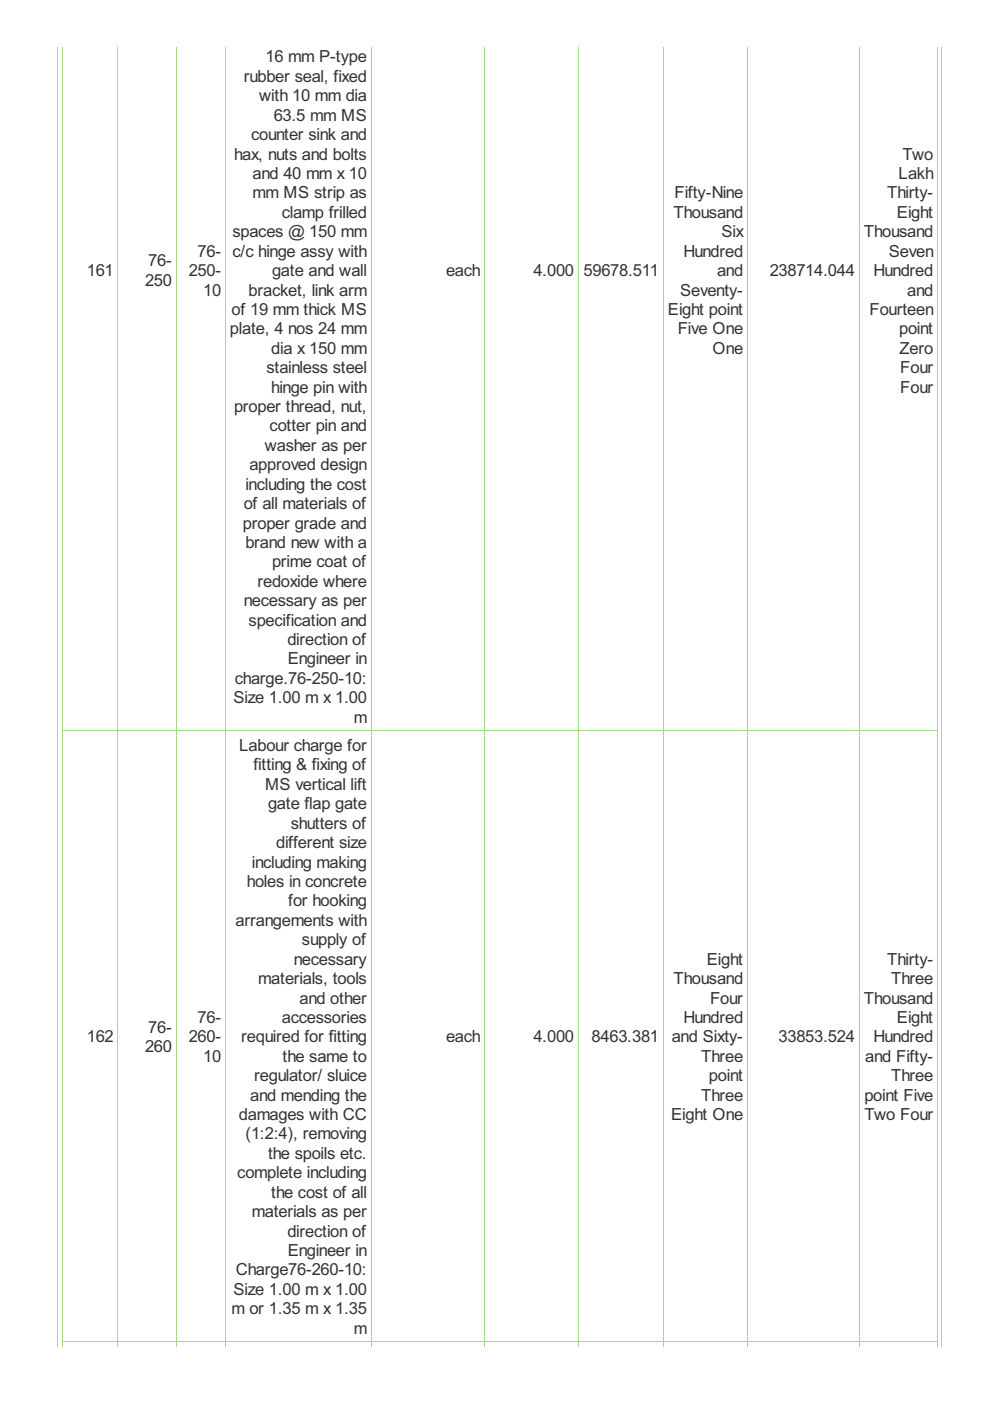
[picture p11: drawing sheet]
<svg xmlns="http://www.w3.org/2000/svg" width="210mm" height="297mm" viewBox="0 0 210 297" stroke-linecap="round" stroke-linejoin="round" font-family="sans-serif">
<defs><g id="words">
<g font-size="3.9" fill="#333">
<text x="51.7" y="17.4">rubber seal, fixed</text>
<text x="56.3" y="13.3">16 mm P-type</text>
<text x="54.9" y="21.5">with 10 mm dia</text>
<text x="53.2" y="29.7">counter sink and</text>
<text x="58" y="25.6">63.5 mm MS</text>
<text x="49.6" y="33.8">hax, nuts and bolts</text>
<text x="191.4" y="33.8">Two</text>
<text x="53.6" y="38">and 40 mm x 10</text>
<text x="190.5" y="38">Lakh</text>
<text x="53.6" y="42.1">mm MS strip as</text>
<text x="59.7" y="46.2">clamp frilled</text>
<text x="142.8" y="46.2">Thousand</text>
<text x="143" y="42.1">Fifty-Nine</text>
<text x="188.1" y="42.1">Thirty-</text>
<text x="190.2" y="46.2">Eight</text>
<text x="49.3" y="50.3">spaces @ 150 mm</text>
<text x="153" y="50.3">Six</text>
<text x="183.1" y="50.3">Thousand</text>
<text x="18.4" y="58.5">161</text>
<text x="31.4" y="56.5">76-</text>
<text x="40" y="58.5">250-</text>
<text x="41.9" y="54.4">76-</text>
<text x="49.3" y="54.4">c/c hinge assy with</text>
<text x="57.7" y="58.5">gate and wall</text>
<text x="94.6" y="58.5">each</text>
<text x="113.1" y="58.5">4.000</text>
<text x="123.7" y="58.5">59678.511</text>
<text x="144.9" y="54.4">Hundred</text>
<text x="152" y="58.5">and</text>
<text x="163.2" y="58.5">238714.044</text>
<text x="185.2" y="58.5">Hundred</text>
<text x="188.5" y="54.4">Seven</text>
<text x="30.7" y="60.6">250</text>
<text x="43.1" y="62.7">10</text>
<text x="52.7" y="62.7">bracket, link arm</text>
<text x="144.2" y="62.7">Seventy-</text>
<text x="192.4" y="62.7">and</text>
<text x="48.8" y="70.9">plate, 4 nos 24 mm</text>
<text x="49.1" y="66.8">of 19 mm thick MS</text>
<text x="141.6" y="66.8">Eight point</text>
<text x="143.7" y="70.9">Five One</text>
<text x="184.3" y="66.8">Fourteen</text>
<text x="190.6" y="70.9">point</text>
<text x="57.5" y="75">dia x 150 mm</text>
<text x="151.1" y="75">One</text>
<text x="190.7" y="75">Zero</text>
<text x="56.5" y="79.1">stainless steel</text>
<text x="57.5" y="83.2">hinge pin with</text>
<text x="190.9" y="79.1">Four</text>
<text x="190.9" y="83.2">Four</text>
<text x="49.6" y="87.4">proper thread, nut,</text>
<text x="56.1" y="95.6">washer as per</text>
<text x="57.2" y="91.5">cotter pin and</text>
<text x="52.9" y="99.7">approved design</text>
<text x="51.7" y="107.9">of all materials of</text>
<text x="52" y="103.8">including the cost</text>
<text x="51.5" y="112.1">proper grade and</text>
<text x="52" y="116.2">brand new with a</text>
<text x="54.6" y="124.4">redoxide where</text>
<text x="57.7" y="120.3">prime coat of</text>
<text x="51.7" y="128.5">necessary as per</text>
<text x="52.7" y="132.7">specification and</text>
<text x="60.9" y="136.8">direction of</text>
<text x="61" y="140.9">Engineer in</text>
<text x="49.5" y="149.1">Size 1.00 m x 1.00</text>
<text x="49.8" y="145">charge.76-250-10:</text>
<text x="75" y="153.2">m</text>
<text x="50.7" y="159.2">Labour charge for</text>
<text x="53.7" y="163.4">fitting &amp; fixing of</text>
<text x="56.2" y="167.5">MS vertical lift</text>
<text x="56.8" y="171.6">gate flap gate</text>
<text x="58.5" y="179.8">different size</text>
<text x="61.6" y="175.7">shutters of</text>
<text x="53.4" y="183.9">including making</text>
<text x="52.4" y="188.1">holes in concrete</text>
<text x="50" y="196.3">arrangements with</text>
<text x="61.1" y="192.2">for hooking</text>
<text x="64" y="200.4">supply of</text>
<text x="54.8" y="208.6">materials, tools</text>
<text x="62.3" y="204.5">necessary</text>
<text x="142.8" y="208.6">Thousand</text>
<text x="149.9" y="204.5">Eight</text>
<text x="188.1" y="204.5">Thirty-</text>
<text x="189" y="208.6">Three</text>
<text x="63.5" y="212.8">and other</text>
<text x="150.6" y="212.8">Four</text>
<text x="183.1" y="212.8">Thousand</text>
<text x="18.4" y="221">162</text>
<text x="31.4" y="218.9">76-</text>
<text x="40" y="221">260-</text>
<text x="41.9" y="216.9">76-</text>
<text x="51.2" y="221">required for fitting</text>
<text x="59.7" y="216.9">accessories</text>
<text x="94.6" y="221">each</text>
<text x="113.1" y="221">4.000</text>
<text x="125.4" y="221">8463.381</text>
<text x="142.4" y="221">and Sixty-</text>
<text x="144.9" y="216.9">Hundred</text>
<text x="165.1" y="221">33853.524</text>
<text x="185.2" y="221">Hundred</text>
<text x="190.2" y="216.9">Eight</text>
<text x="30.7" y="223.1">260</text>
<text x="43.1" y="225.1">10</text>
<text x="59.9" y="225.1">the same to</text>
<text x="148.7" y="225.1">Three</text>
<text x="183.4" y="225.1">and Fifty-</text>
<text x="53.1" y="233.4">and mending the</text>
<text x="53.9" y="229.2">regulator/ sluice</text>
<text x="148.7" y="233.4">Three</text>
<text x="150.3" y="229.2">point</text>
<text x="183.3" y="233.4">point Five</text>
<text x="189" y="229.2">Three</text>
<text x="50.6" y="237.5">damages with CC</text>
<text x="142.3" y="237.5">Eight One</text>
<text x="183.3" y="237.5">Two Four</text>
<text x="52" y="241.6">(1:2:4), removing</text>
<text x="56.8" y="245.7">the spoils etc.</text>
<text x="50.3" y="249.8">complete including</text>
<text x="57.5" y="253.9">the cost of all</text>
<text x="53.4" y="258.1">materials as per</text>
<text x="60.9" y="262.2">direction of</text>
<text x="61" y="266.3">Engineer in</text>
<text x="49.5" y="274.5">Size 1.00 m x 1.00</text>
<text x="50" y="270.4">Charge76-260-10:</text>
<text x="49.1" y="278.6">m or 1.35 m x 1.35</text>
<text x="75" y="282.8">m</text>
</g>
</g></defs>
<g fill="none" stroke="#a8da7f" stroke-width=".21">
<path d="M13.2 9.9v274.6M25 9.9v274.6M37.4 9.9v274.6M47.8 9.9v274.6M78.7 9.9v274.6M102.7 9.9v274.6M122.6 9.9v274.6M140.6 9.9v274.6M158.5 9.9v274.6M182.1 9.9v274.6M198.8 9.9v274.6M13.1 154.9h185.8"/>
<path d="M13.1 284.4h185.8"/>
</g>
<g fill="#a8da7f">
<path d="M13.1 284.3h.2v1.3h-.2z"/>
<path d="M24.9 284.3h.2v1.3h-.2z"/>
</g>
<path d="M24.9 284.4h12.5" fill="none" stroke="#a8da7f" stroke-width=".21"/>
<g fill="#a8da7f">
<path d="M24.9 284.3h.2v1.3h-.2z"/>
<path d="M37.3 284.3h.1v1.3h-.1z"/>
</g>
<path d="M37.3 284.4h10.6" fill="none" stroke="#a8da7f" stroke-width=".21"/>
<g fill="#a8da7f">
<path d="M37.3 284.3h.1v1.3h-.1z"/>
<path d="M47.7 284.3h.2v1.3h-.2z"/>
</g>
<path d="M47.7 284.4h31.1" fill="none" stroke="#a8da7f" stroke-width=".21"/>
<g fill="#a8da7f">
<path d="M47.7 284.3h.2v1.3h-.2z"/>
<path d="M78.6 284.3h.2v1.3h-.2z"/>
</g>
<path d="M78.6 284.4h24.2" fill="none" stroke="#a8da7f" stroke-width=".21"/>
<g fill="#a8da7f">
<path d="M78.6 284.3h.2v1.3h-.2z"/>
<path d="M102.6 284.3h.2v1.3h-.2z"/>
</g>
<path d="M102.6 284.4h20.1" fill="none" stroke="#a8da7f" stroke-width=".21"/>
<g fill="#a8da7f">
<path d="M102.6 284.3h.2v1.3h-.2z"/>
<path d="M122.5 284.3h.2v1.3h-.2z"/>
</g>
<path d="M122.5 284.4h18.2" fill="none" stroke="#a8da7f" stroke-width=".21"/>
<g fill="#a8da7f">
<path d="M122.5 284.3h.2v1.3h-.2z"/>
<path d="M140.5 284.3h.2v1.3h-.2z"/>
</g>
<path d="M140.5 284.4h18.1" fill="none" stroke="#a8da7f" stroke-width=".21"/>
<g fill="#a8da7f">
<path d="M140.5 284.3h.2v1.3h-.2z"/>
<path d="M158.4 284.3h.2v1.3h-.2z"/>
</g>
<path d="M158.4 284.4h23.8" fill="none" stroke="#a8da7f" stroke-width=".21"/>
<g fill="#a8da7f">
<path d="M158.4 284.3h.2v1.3h-.2z"/>
<path d="M182.1 284.3h.1v1.3h-.1z"/>
</g>
<path d="M182.1 284.4h16.8" fill="none" stroke="#a8da7f" stroke-width=".21"/>
<g fill="#a8da7f">
<path d="M182.1 284.3h.1v1.3h-.1z"/>
<path d="M198.7 284.3h.2v1.3h-.2z"/>
</g>
<path d="M12.1 9.9v275.7M199.6 9.9v275.7" fill="none" stroke="#a8da7f" stroke-width=".21"/>
<use href="#words"/>
</svg>
